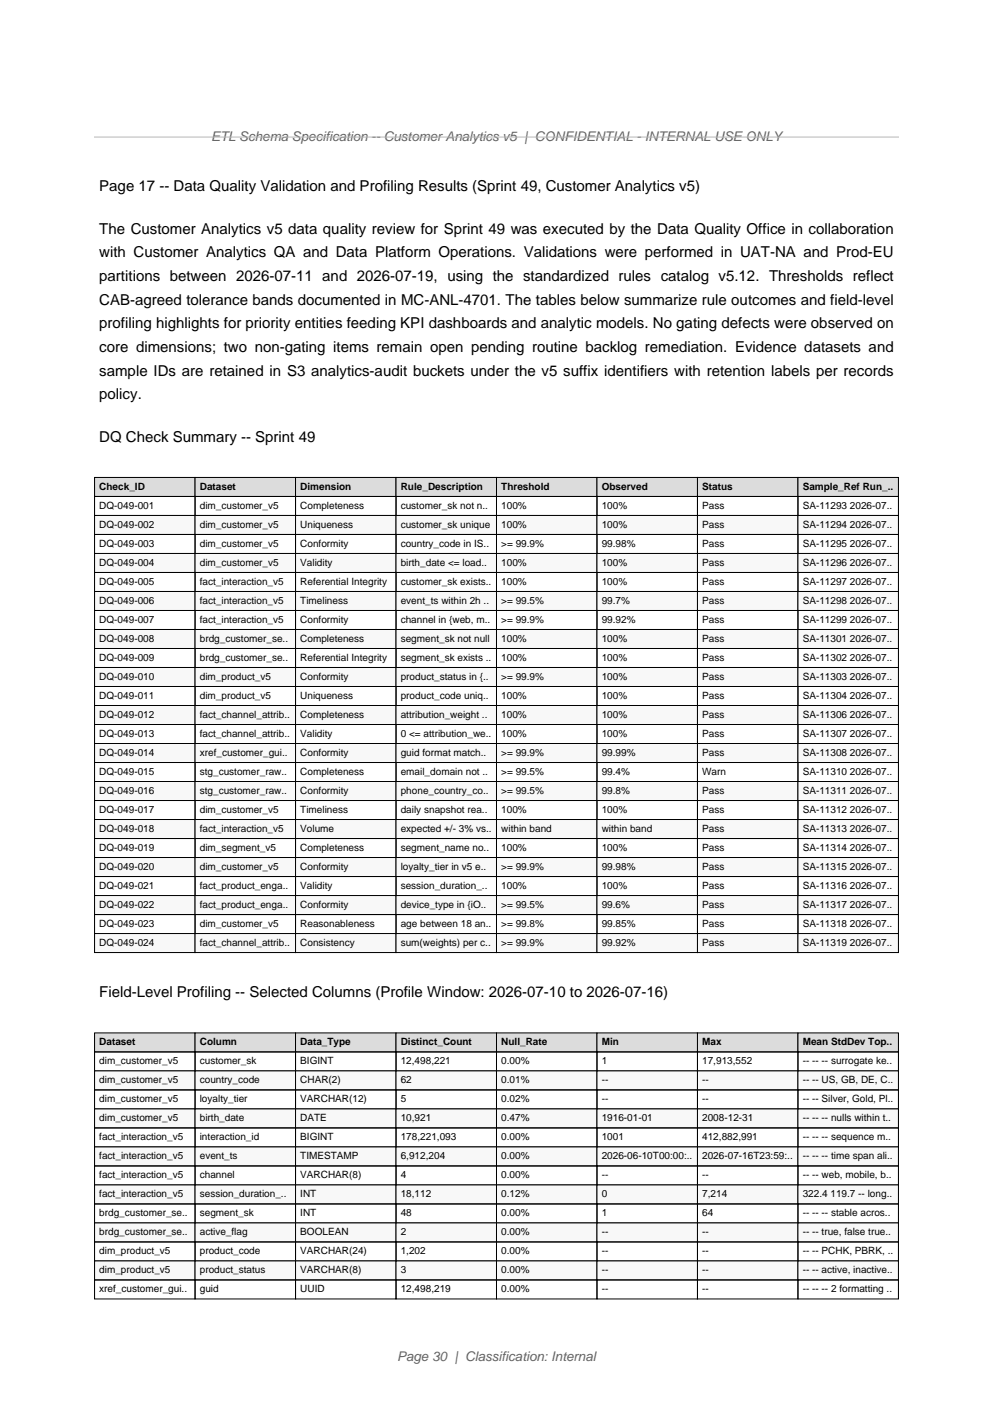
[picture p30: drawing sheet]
<svg xmlns="http://www.w3.org/2000/svg" width="210mm" height="297mm" viewBox="0 0 210 297" stroke-linecap="round" stroke-linejoin="round" font-family="sans-serif">
<defs><g id="words">
<g font-size="3.2">
<text x="21" y="40.5">Page 17 -- Data Quality Validation and Profiling Results (Sprint 49, Customer Analytics v5)</text>
<text x="21" y="49.5">The Customer Analytics v5 data quality review for Sprint 49 was executed by the Data Quality Office in collaboration</text>
<text x="21" y="54.5">with Customer Analytics QA and Data Platform Operations. Validations were performed in UAT-NA and Prod-EU</text>
<text x="21" y="59.5">partitions between 2026-07-11 and 2026-07-19, using the standardized rules catalog v5.12. Thresholds reflect</text>
<text x="21" y="64.5">CAB-agreed tolerance bands documented in MC-ANL-4701. The tables below summarize rule outcomes and field-level</text>
<text x="21" y="69.5">profiling highlights for priority entities feeding KPI dashboards and analytic models. No gating defects were observed on</text>
<text x="21" y="74.5">core dimensions; two non-gating items remain open pending routine backlog remediation. Evidence datasets and</text>
<text x="21" y="79.5">sample IDs are retained in S3 analytics-audit buckets under the v5 suffix identifiers with retention labels per records</text>
<text x="21" y="84.5">policy.</text>
<text x="21" y="93.5">DQ Check Summary -- Sprint 49</text>
<text x="21" y="211">Field-Level Profiling -- Selected Columns (Profile Window: 2026-07-10 to 2026-07-16)</text>
</g>
<g font-size="2.8" fill="#646464">
<text x="44.6" y="29.8">ETL Schema Specification -- Customer Analytics v5 | CONFIDENTIAL - INTERNAL USE ONLY</text>
<text x="84" y="287.8">Page 30 | Classification: Internal</text>
</g>
<g font-size="2.1">
<text x="21" y="103.6">Check_ID</text>
<text x="21" y="107.7">DQ-049-001</text>
<text x="42.2" y="103.6">Dataset</text>
<text x="42.2" y="107.7">dim_customer_v5</text>
<text x="63.5" y="103.6">Dimension</text>
<text x="63.5" y="107.7">Completeness</text>
<text x="84.8" y="103.6">Rule_Description</text>
<text x="84.8" y="107.7">customer_sk not n..</text>
<text x="106" y="103.6">Threshold</text>
<text x="106" y="107.7">100%</text>
<text x="127.3" y="103.6">Observed</text>
<text x="127.3" y="107.7">100%</text>
<text x="148.5" y="103.6">Status</text>
<text x="148.5" y="107.7">Pass</text>
<text x="169.7" y="103.6">Sample_Ref Run_..</text>
<text x="169.7" y="107.7">SA-11293 2026-07..</text>
<text x="21" y="111.7">DQ-049-002</text>
<text x="42.2" y="111.7">dim_customer_v5</text>
<text x="63.5" y="111.7">Uniqueness</text>
<text x="84.8" y="111.7">customer_sk unique</text>
<text x="106" y="111.7">100%</text>
<text x="127.3" y="111.7">100%</text>
<text x="148.5" y="111.7">Pass</text>
<text x="169.7" y="111.7">SA-11294 2026-07..</text>
<text x="21" y="115.7">DQ-049-003</text>
<text x="21" y="119.7">DQ-049-004</text>
<text x="42.2" y="115.7">dim_customer_v5</text>
<text x="42.2" y="119.7">dim_customer_v5</text>
<text x="63.5" y="115.7">Conformity</text>
<text x="63.5" y="119.7">Validity</text>
<text x="84.8" y="115.7">country_code in IS..</text>
<text x="84.8" y="119.7">birth_date &lt;= load..</text>
<text x="106" y="115.7">&gt;= 99.9%</text>
<text x="106" y="119.7">100%</text>
<text x="127.3" y="115.7">99.98%</text>
<text x="127.3" y="119.7">100%</text>
<text x="148.5" y="115.7">Pass</text>
<text x="148.5" y="119.7">Pass</text>
<text x="169.7" y="115.7">SA-11295 2026-07..</text>
<text x="169.7" y="119.7">SA-11296 2026-07..</text>
<text x="21" y="123.7">DQ-049-005</text>
<text x="42.2" y="123.7">fact_interaction_v5</text>
<text x="63.5" y="123.7">Referential Integrity</text>
<text x="84.8" y="123.7">customer_sk exists..</text>
<text x="106" y="123.7">100%</text>
<text x="127.3" y="123.7">100%</text>
<text x="148.5" y="123.7">Pass</text>
<text x="169.7" y="123.7">SA-11297 2026-07..</text>
<text x="21" y="127.8">DQ-049-006</text>
<text x="21" y="131.8">DQ-049-007</text>
<text x="42.2" y="127.8">fact_interaction_v5</text>
<text x="42.2" y="131.8">fact_interaction_v5</text>
<text x="63.5" y="127.8">Timeliness</text>
<text x="63.5" y="131.8">Conformity</text>
<text x="84.8" y="127.8">event_ts within 2h ..</text>
<text x="84.8" y="131.8">channel in {web, m..</text>
<text x="106" y="127.8">&gt;= 99.5%</text>
<text x="106" y="131.8">&gt;= 99.9%</text>
<text x="127.3" y="127.8">99.7%</text>
<text x="127.3" y="131.8">99.92%</text>
<text x="148.5" y="127.8">Pass</text>
<text x="148.5" y="131.8">Pass</text>
<text x="169.7" y="127.8">SA-11298 2026-07..</text>
<text x="169.7" y="131.8">SA-11299 2026-07..</text>
<text x="21" y="135.8">DQ-049-008</text>
<text x="42.2" y="135.8">brdg_customer_se..</text>
<text x="63.5" y="135.8">Completeness</text>
<text x="84.8" y="135.8">segment_sk not null</text>
<text x="106" y="135.8">100%</text>
<text x="127.3" y="135.8">100%</text>
<text x="148.5" y="135.8">Pass</text>
<text x="169.7" y="135.8">SA-11301 2026-07..</text>
<text x="21" y="139.8">DQ-049-009</text>
<text x="21" y="143.8">DQ-049-010</text>
<text x="42.2" y="139.8">brdg_customer_se..</text>
<text x="42.2" y="143.8">dim_product_v5</text>
<text x="63.5" y="139.8">Referential Integrity</text>
<text x="63.5" y="143.8">Conformity</text>
<text x="84.8" y="139.8">segment_sk exists ..</text>
<text x="84.8" y="143.8">product_status in {..</text>
<text x="106" y="139.8">100%</text>
<text x="106" y="143.8">&gt;= 99.9%</text>
<text x="127.3" y="139.8">100%</text>
<text x="127.3" y="143.8">100%</text>
<text x="148.5" y="139.8">Pass</text>
<text x="148.5" y="143.8">Pass</text>
<text x="169.7" y="139.8">SA-11302 2026-07..</text>
<text x="169.7" y="143.8">SA-11303 2026-07..</text>
<text x="21" y="147.9">DQ-049-011</text>
<text x="42.2" y="147.9">dim_product_v5</text>
<text x="63.5" y="147.9">Uniqueness</text>
<text x="84.8" y="147.9">product_code uniq..</text>
<text x="106" y="147.9">100%</text>
<text x="127.3" y="147.9">100%</text>
<text x="148.5" y="147.9">Pass</text>
<text x="169.7" y="147.9">SA-11304 2026-07..</text>
<text x="21" y="151.9">DQ-049-012</text>
<text x="21" y="155.9">DQ-049-013</text>
<text x="42.2" y="151.9">fact_channel_attrib..</text>
<text x="42.2" y="155.9">fact_channel_attrib..</text>
<text x="63.5" y="151.9">Completeness</text>
<text x="63.5" y="155.9">Validity</text>
<text x="84.8" y="151.9">attribution_weight ..</text>
<text x="84.8" y="155.9">0 &lt;= attribution_we..</text>
<text x="106" y="151.9">100%</text>
<text x="106" y="155.9">100%</text>
<text x="127.3" y="151.9">100%</text>
<text x="127.3" y="155.9">100%</text>
<text x="148.5" y="151.9">Pass</text>
<text x="148.5" y="155.9">Pass</text>
<text x="169.7" y="151.9">SA-11306 2026-07..</text>
<text x="169.7" y="155.9">SA-11307 2026-07..</text>
<text x="21" y="159.9">DQ-049-014</text>
<text x="42.2" y="159.9">xref_customer_gui..</text>
<text x="63.5" y="159.9">Conformity</text>
<text x="84.8" y="159.9">guid format match..</text>
<text x="106" y="159.9">&gt;= 99.9%</text>
<text x="127.3" y="159.9">99.99%</text>
<text x="148.5" y="159.9">Pass</text>
<text x="169.7" y="159.9">SA-11308 2026-07..</text>
<text x="21" y="163.9">DQ-049-015</text>
<text x="21" y="168">DQ-049-016</text>
<text x="42.2" y="163.9">stg_customer_raw..</text>
<text x="42.2" y="168">stg_customer_raw..</text>
<text x="63.5" y="163.9">Completeness</text>
<text x="63.5" y="168">Conformity</text>
<text x="84.8" y="163.9">email_domain not ..</text>
<text x="84.8" y="168">phone_country_co..</text>
<text x="106" y="163.9">&gt;= 99.5%</text>
<text x="106" y="168">&gt;= 99.5%</text>
<text x="127.3" y="163.9">99.4%</text>
<text x="127.3" y="168">99.8%</text>
<text x="148.5" y="163.9">Warn</text>
<text x="148.5" y="168">Pass</text>
<text x="169.7" y="163.9">SA-11310 2026-07..</text>
<text x="169.7" y="168">SA-11311 2026-07..</text>
<text x="21" y="172">DQ-049-017</text>
<text x="42.2" y="172">dim_customer_v5</text>
<text x="63.5" y="172">Timeliness</text>
<text x="84.8" y="172">daily snapshot rea..</text>
<text x="106" y="172">100%</text>
<text x="127.3" y="172">100%</text>
<text x="148.5" y="172">Pass</text>
<text x="169.7" y="172">SA-11312 2026-07..</text>
<text x="21" y="176">DQ-049-018</text>
<text x="42.2" y="176">fact_interaction_v5</text>
<text x="63.5" y="176">Volume</text>
<text x="84.8" y="176">expected +/- 3% vs..</text>
<text x="106" y="176">within band</text>
<text x="127.3" y="176">within band</text>
<text x="148.5" y="176">Pass</text>
<text x="169.7" y="176">SA-11313 2026-07..</text>
<text x="21" y="180">DQ-049-019</text>
<text x="21" y="184">DQ-049-020</text>
<text x="42.2" y="180">dim_segment_v5</text>
<text x="42.2" y="184">dim_customer_v5</text>
<text x="63.5" y="180">Completeness</text>
<text x="63.5" y="184">Conformity</text>
<text x="84.8" y="180">segment_name no..</text>
<text x="84.8" y="184">loyalty_tier in v5 e..</text>
<text x="106" y="180">100%</text>
<text x="106" y="184">&gt;= 99.9%</text>
<text x="127.3" y="180">100%</text>
<text x="127.3" y="184">99.98%</text>
<text x="148.5" y="180">Pass</text>
<text x="148.5" y="184">Pass</text>
<text x="169.7" y="180">SA-11314 2026-07..</text>
<text x="169.7" y="184">SA-11315 2026-07..</text>
<text x="21" y="188.1">DQ-049-021</text>
<text x="42.2" y="188.1">fact_product_enga..</text>
<text x="63.5" y="188.1">Validity</text>
<text x="84.8" y="188.1">session_duration_..</text>
<text x="106" y="188.1">100%</text>
<text x="127.3" y="188.1">100%</text>
<text x="148.5" y="188.1">Pass</text>
<text x="169.7" y="188.1">SA-11316 2026-07..</text>
<text x="21" y="192.1">DQ-049-022</text>
<text x="21" y="196.1">DQ-049-023</text>
<text x="42.2" y="192.1">fact_product_enga..</text>
<text x="42.2" y="196.1">dim_customer_v5</text>
<text x="63.5" y="192.1">Conformity</text>
<text x="63.5" y="196.1">Reasonableness</text>
<text x="84.8" y="192.1">device_type in {iO..</text>
<text x="84.8" y="196.1">age between 18 an..</text>
<text x="106" y="192.1">&gt;= 99.5%</text>
<text x="106" y="196.1">&gt;= 99.8%</text>
<text x="127.3" y="192.1">99.6%</text>
<text x="127.3" y="196.1">99.85%</text>
<text x="148.5" y="192.1">Pass</text>
<text x="148.5" y="196.1">Pass</text>
<text x="169.7" y="192.1">SA-11317 2026-07..</text>
<text x="169.7" y="196.1">SA-11318 2026-07..</text>
<text x="21" y="200.1">DQ-049-024</text>
<text x="42.2" y="200.1">fact_channel_attrib..</text>
<text x="63.5" y="200.1">Consistency</text>
<text x="84.8" y="200.1">sum(weights) per c..</text>
<text x="106" y="200.1">&gt;= 99.9%</text>
<text x="127.3" y="200.1">99.92%</text>
<text x="148.5" y="200.1">Pass</text>
<text x="169.7" y="200.1">SA-11319 2026-07..</text>
<text x="21" y="221.1">Dataset</text>
<text x="42.2" y="221.1">Column</text>
<text x="63.5" y="221.1">Data_Type</text>
<text x="84.8" y="221.1">Distinct_Count</text>
<text x="106" y="221.1">Null_Rate</text>
<text x="127.3" y="221.1">Min</text>
<text x="148.5" y="221.1">Max</text>
<text x="169.7" y="221.1">Mean StdDev Top..</text>
<text x="21" y="225.2">dim_customer_v5</text>
<text x="42.2" y="225.2">customer_sk</text>
<text x="63.5" y="225.2">BIGINT</text>
<text x="84.8" y="225.2">12,498,221</text>
<text x="106" y="225.2">0.00%</text>
<text x="127.3" y="225.2">1</text>
<text x="148.5" y="225.2">17,913,552</text>
<text x="169.7" y="225.2">-- -- -- surrogate ke..</text>
<text x="21" y="229.2">dim_customer_v5</text>
<text x="21" y="233.2">dim_customer_v5</text>
<text x="42.2" y="229.2">country_code</text>
<text x="42.2" y="233.2">loyalty_tier</text>
<text x="63.5" y="229.2">CHAR(2)</text>
<text x="63.5" y="233.2">VARCHAR(12)</text>
<text x="84.8" y="229.2">62</text>
<text x="84.8" y="233.2">5</text>
<text x="106" y="229.2">0.01%</text>
<text x="106" y="233.2">0.02%</text>
<text x="127.3" y="229.2">--</text>
<text x="127.3" y="233.2">--</text>
<text x="148.5" y="229.2">--</text>
<text x="148.5" y="233.2">--</text>
<text x="169.7" y="229.2">-- -- US, GB, DE, C..</text>
<text x="169.7" y="233.2">-- -- Silver, Gold, Pl..</text>
<text x="21" y="237.2">dim_customer_v5</text>
<text x="42.2" y="237.2">birth_date</text>
<text x="63.5" y="237.2">DATE</text>
<text x="84.8" y="237.2">10,921</text>
<text x="106" y="237.2">0.47%</text>
<text x="127.3" y="237.2">1916-01-01</text>
<text x="148.5" y="237.2">2008-12-31</text>
<text x="169.7" y="237.2">-- -- -- nulls within t..</text>
<text x="21" y="241.2">fact_interaction_v5</text>
<text x="21" y="245.3">fact_interaction_v5</text>
<text x="42.2" y="241.2">interaction_id</text>
<text x="42.2" y="245.3">event_ts</text>
<text x="63.5" y="241.2">BIGINT</text>
<text x="63.5" y="245.3">TIMESTAMP</text>
<text x="84.8" y="241.2">178,221,093</text>
<text x="84.8" y="245.3">6,912,204</text>
<text x="106" y="241.2">0.00%</text>
<text x="106" y="245.3">0.00%</text>
<text x="127.3" y="241.2">1001</text>
<text x="127.3" y="245.3">2026-06-10T00:00:..</text>
<text x="148.5" y="241.2">412,882,991</text>
<text x="148.5" y="245.3">2026-07-16T23:59:..</text>
<text x="169.7" y="241.2">-- -- -- sequence m..</text>
<text x="169.7" y="245.3">-- -- -- time span ali..</text>
<text x="21" y="249.3">fact_interaction_v5</text>
<text x="42.2" y="249.3">channel</text>
<text x="63.5" y="249.3">VARCHAR(8)</text>
<text x="84.8" y="249.3">4</text>
<text x="106" y="249.3">0.00%</text>
<text x="127.3" y="249.3">--</text>
<text x="148.5" y="249.3">--</text>
<text x="169.7" y="249.3">-- -- web, mobile, b..</text>
<text x="21" y="253.3">fact_interaction_v5</text>
<text x="21" y="257.3">brdg_customer_se..</text>
<text x="42.2" y="253.3">session_duration_..</text>
<text x="42.2" y="257.3">segment_sk</text>
<text x="63.5" y="253.3">INT</text>
<text x="63.5" y="257.3">INT</text>
<text x="84.8" y="253.3">18,112</text>
<text x="84.8" y="257.3">48</text>
<text x="106" y="253.3">0.12%</text>
<text x="106" y="257.3">0.00%</text>
<text x="127.3" y="253.3">0</text>
<text x="127.3" y="257.3">1</text>
<text x="148.5" y="253.3">7,214</text>
<text x="148.5" y="257.3">64</text>
<text x="169.7" y="253.3">322.4 119.7 -- long..</text>
<text x="169.7" y="257.3">-- -- -- stable acros..</text>
<text x="21" y="261.3">brdg_customer_se..</text>
<text x="42.2" y="261.3">active_flag</text>
<text x="63.5" y="261.3">BOOLEAN</text>
<text x="84.8" y="261.3">2</text>
<text x="106" y="261.3">0.00%</text>
<text x="127.3" y="261.3">--</text>
<text x="148.5" y="261.3">--</text>
<text x="169.7" y="261.3">-- -- true, false true..</text>
<text x="21" y="265.4">dim_product_v5</text>
<text x="21" y="269.4">dim_product_v5</text>
<text x="42.2" y="265.4">product_code</text>
<text x="42.2" y="269.4">product_status</text>
<text x="63.5" y="265.4">VARCHAR(24)</text>
<text x="63.5" y="269.4">VARCHAR(8)</text>
<text x="84.8" y="265.4">1,202</text>
<text x="84.8" y="269.4">3</text>
<text x="106" y="265.4">0.00%</text>
<text x="106" y="269.4">0.00%</text>
<text x="127.3" y="265.4">--</text>
<text x="127.3" y="269.4">--</text>
<text x="148.5" y="265.4">--</text>
<text x="148.5" y="269.4">--</text>
<text x="169.7" y="265.4">-- -- PCHK, PBRK, ..</text>
<text x="169.7" y="269.4">-- -- active, inactive..</text>
<text x="21" y="273.4">xref_customer_gui..</text>
<text x="42.2" y="273.4">guid</text>
<text x="63.5" y="273.4">UUID</text>
<text x="84.8" y="273.4">12,498,219</text>
<text x="106" y="273.4">0.00%</text>
<text x="127.3" y="273.4">--</text>
<text x="148.5" y="273.4">--</text>
<text x="169.7" y="273.4">-- -- -- 2 formatting ..</text>
</g>
</g></defs>
<path d="M20 29h170" fill="none" stroke="#b4b4b4" stroke-width=".21"/>
<g fill="#dcdcdc" stroke="#000" stroke-width=".21">
<path d="M20 101h21.3v4h-21.3z"/>
<path d="M41.3 101h21.2v4h-21.2z"/>
<path d="M62.5 101h21.3v4h-21.3z"/>
<path d="M83.7 101h21.3v4h-21.3z"/>
<path d="M105 101h21.3v4h-21.3z"/>
<path d="M126.3 101h21.2v4h-21.2z"/>
<path d="M147.5 101h21.3v4h-21.3z"/>
<path d="M168.8 101h21.2v4h-21.2z"/>
</g>
<path d="M20 105h21.3v4h-21.3zM41.3 105h21.2v4h-21.2zM62.5 105h21.3v4h-21.3zM83.7 105h21.3v4h-21.3zM105 105h21.3v4h-21.3zM126.3 105h21.2v4h-21.2zM147.5 105h21.3v4h-21.3zM168.8 105h21.2v4h-21.2z" fill="none" stroke="#000" stroke-width=".21"/>
<g fill="#f8f8f8" stroke="#000" stroke-width=".21">
<path d="M20 109h21.3v4.1h-21.3z"/>
<path d="M41.3 109h21.2v4.1h-21.2z"/>
<path d="M62.5 109h21.3v4.1h-21.3z"/>
<path d="M83.7 109h21.3v4.1h-21.3z"/>
<path d="M105 109h21.3v4.1h-21.3z"/>
<path d="M126.3 109h21.2v4.1h-21.2z"/>
<path d="M147.5 109h21.3v4.1h-21.3z"/>
<path d="M168.8 109h21.2v4.1h-21.2z"/>
</g>
<path d="M20 113.1h21.3v4h-21.3zM41.3 113.1h21.2v4h-21.2zM62.5 113.1h21.3v4h-21.3zM83.7 113.1h21.3v4h-21.3zM105 113.1h21.3v4h-21.3zM126.3 113.1h21.2v4h-21.2zM147.5 113.1h21.3v4h-21.3zM168.8 113.1h21.2v4h-21.2z" fill="none" stroke="#000" stroke-width=".21"/>
<g fill="#f8f8f8" stroke="#000" stroke-width=".21">
<path d="M20 117.1h21.3v4h-21.3z"/>
<path d="M41.3 117.1h21.2v4h-21.2z"/>
<path d="M62.5 117.1h21.3v4h-21.3z"/>
<path d="M83.7 117.1h21.3v4h-21.3z"/>
<path d="M105 117.1h21.3v4h-21.3z"/>
<path d="M126.3 117.1h21.2v4h-21.2z"/>
<path d="M147.5 117.1h21.3v4h-21.3z"/>
<path d="M168.8 117.1h21.2v4h-21.2z"/>
</g>
<path d="M20 121.1h21.3v4h-21.3zM41.3 121.1h21.2v4h-21.2zM62.5 121.1h21.3v4h-21.3zM83.7 121.1h21.3v4h-21.3zM105 121.1h21.3v4h-21.3zM126.3 121.1h21.2v4h-21.2zM147.5 121.1h21.3v4h-21.3zM168.8 121.1h21.2v4h-21.2z" fill="none" stroke="#000" stroke-width=".21"/>
<g fill="#f8f8f8" stroke="#000" stroke-width=".21">
<path d="M20 125.1h21.3v4h-21.3z"/>
<path d="M41.3 125.1h21.2v4h-21.2z"/>
<path d="M62.5 125.1h21.3v4h-21.3z"/>
<path d="M83.7 125.1h21.3v4h-21.3z"/>
<path d="M105 125.1h21.3v4h-21.3z"/>
<path d="M126.3 125.1h21.2v4h-21.2z"/>
<path d="M147.5 125.1h21.3v4h-21.3z"/>
<path d="M168.8 125.1h21.2v4h-21.2z"/>
</g>
<path d="M20 129.1h21.3v4.1h-21.3zM41.3 129.1h21.2v4.1h-21.2zM62.5 129.1h21.3v4.1h-21.3zM83.7 129.1h21.3v4.1h-21.3zM105 129.1h21.3v4.1h-21.3zM126.3 129.1h21.2v4.1h-21.2zM147.5 129.1h21.3v4.1h-21.3zM168.8 129.1h21.2v4.1h-21.2z" fill="none" stroke="#000" stroke-width=".21"/>
<g fill="#f8f8f8" stroke="#000" stroke-width=".21">
<path d="M20 133.2h21.3v4h-21.3z"/>
<path d="M41.3 133.2h21.2v4h-21.2z"/>
<path d="M62.5 133.2h21.3v4h-21.3z"/>
<path d="M83.7 133.2h21.3v4h-21.3z"/>
<path d="M105 133.2h21.3v4h-21.3z"/>
<path d="M126.3 133.2h21.2v4h-21.2z"/>
<path d="M147.5 133.2h21.3v4h-21.3z"/>
<path d="M168.8 133.2h21.2v4h-21.2z"/>
</g>
<path d="M20 137.2h21.3v4h-21.3zM41.3 137.2h21.2v4h-21.2zM62.5 137.2h21.3v4h-21.3zM83.7 137.2h21.3v4h-21.3zM105 137.2h21.3v4h-21.3zM126.3 137.2h21.2v4h-21.2zM147.5 137.2h21.3v4h-21.3zM168.8 137.2h21.2v4h-21.2z" fill="none" stroke="#000" stroke-width=".21"/>
<g fill="#f8f8f8" stroke="#000" stroke-width=".21">
<path d="M20 141.2h21.3v4h-21.3z"/>
<path d="M41.3 141.2h21.2v4h-21.2z"/>
<path d="M62.5 141.2h21.3v4h-21.3z"/>
<path d="M83.7 141.2h21.3v4h-21.3z"/>
<path d="M105 141.2h21.3v4h-21.3z"/>
<path d="M126.3 141.2h21.2v4h-21.2z"/>
<path d="M147.5 141.2h21.3v4h-21.3z"/>
<path d="M168.8 141.2h21.2v4h-21.2z"/>
</g>
<path d="M20 145.2h21.3v4h-21.3zM41.3 145.2h21.2v4h-21.2zM62.5 145.2h21.3v4h-21.3zM83.7 145.2h21.3v4h-21.3zM105 145.2h21.3v4h-21.3zM126.3 145.2h21.2v4h-21.2zM147.5 145.2h21.3v4h-21.3zM168.8 145.2h21.2v4h-21.2z" fill="none" stroke="#000" stroke-width=".21"/>
<g fill="#f8f8f8" stroke="#000" stroke-width=".21">
<path d="M20 149.2h21.3v4.1h-21.3z"/>
<path d="M41.3 149.2h21.2v4.1h-21.2z"/>
<path d="M62.5 149.2h21.3v4.1h-21.3z"/>
<path d="M83.7 149.2h21.3v4.1h-21.3z"/>
<path d="M105 149.2h21.3v4.1h-21.3z"/>
<path d="M126.3 149.2h21.2v4.1h-21.2z"/>
<path d="M147.5 149.2h21.3v4.1h-21.3z"/>
<path d="M168.8 149.2h21.2v4.1h-21.2z"/>
</g>
<path d="M20 153.3h21.3v4h-21.3zM41.3 153.3h21.2v4h-21.2zM62.5 153.3h21.3v4h-21.3zM83.7 153.3h21.3v4h-21.3zM105 153.3h21.3v4h-21.3zM126.3 153.3h21.2v4h-21.2zM147.5 153.3h21.3v4h-21.3zM168.8 153.3h21.2v4h-21.2z" fill="none" stroke="#000" stroke-width=".21"/>
<g fill="#f8f8f8" stroke="#000" stroke-width=".21">
<path d="M20 157.3h21.3v4h-21.3z"/>
<path d="M41.3 157.3h21.2v4h-21.2z"/>
<path d="M62.5 157.3h21.3v4h-21.3z"/>
<path d="M83.7 157.3h21.3v4h-21.3z"/>
<path d="M105 157.3h21.3v4h-21.3z"/>
<path d="M126.3 157.3h21.2v4h-21.2z"/>
<path d="M147.5 157.3h21.3v4h-21.3z"/>
<path d="M168.8 157.3h21.2v4h-21.2z"/>
</g>
<path d="M20 161.3h21.3v4h-21.3zM41.3 161.3h21.2v4h-21.2zM62.5 161.3h21.3v4h-21.3zM83.7 161.3h21.3v4h-21.3zM105 161.3h21.3v4h-21.3zM126.3 161.3h21.2v4h-21.2zM147.5 161.3h21.3v4h-21.3zM168.8 161.3h21.2v4h-21.2z" fill="none" stroke="#000" stroke-width=".21"/>
<g fill="#f8f8f8" stroke="#000" stroke-width=".21">
<path d="M20 165.3h21.3v4h-21.3z"/>
<path d="M41.3 165.3h21.2v4h-21.2z"/>
<path d="M62.5 165.3h21.3v4h-21.3z"/>
<path d="M83.7 165.3h21.3v4h-21.3z"/>
<path d="M105 165.3h21.3v4h-21.3z"/>
<path d="M126.3 165.3h21.2v4h-21.2z"/>
<path d="M147.5 165.3h21.3v4h-21.3z"/>
<path d="M168.8 165.3h21.2v4h-21.2z"/>
</g>
<path d="M20 169.3h21.3v4.1h-21.3zM41.3 169.3h21.2v4.1h-21.2zM62.5 169.3h21.3v4.1h-21.3zM83.7 169.3h21.3v4.1h-21.3zM105 169.3h21.3v4.1h-21.3zM126.3 169.3h21.2v4.1h-21.2zM147.5 169.3h21.3v4.1h-21.3zM168.8 169.3h21.2v4.1h-21.2z" fill="none" stroke="#000" stroke-width=".21"/>
<g fill="#f8f8f8" stroke="#000" stroke-width=".21">
<path d="M20 173.4h21.3v4h-21.3z"/>
<path d="M41.3 173.4h21.2v4h-21.2z"/>
<path d="M62.5 173.4h21.3v4h-21.3z"/>
<path d="M83.7 173.4h21.3v4h-21.3z"/>
<path d="M105 173.4h21.3v4h-21.3z"/>
<path d="M126.3 173.4h21.2v4h-21.2z"/>
<path d="M147.5 173.4h21.3v4h-21.3z"/>
<path d="M168.8 173.4h21.2v4h-21.2z"/>
</g>
<path d="M20 177.4h21.3v4h-21.3zM41.3 177.4h21.2v4h-21.2zM62.5 177.4h21.3v4h-21.3zM83.7 177.4h21.3v4h-21.3zM105 177.4h21.3v4h-21.3zM126.3 177.4h21.2v4h-21.2zM147.5 177.4h21.3v4h-21.3zM168.8 177.4h21.2v4h-21.2z" fill="none" stroke="#000" stroke-width=".21"/>
<g fill="#f8f8f8" stroke="#000" stroke-width=".21">
<path d="M20 181.4h21.3v4h-21.3z"/>
<path d="M41.3 181.4h21.2v4h-21.2z"/>
<path d="M62.5 181.4h21.3v4h-21.3z"/>
<path d="M83.7 181.4h21.3v4h-21.3z"/>
<path d="M105 181.4h21.3v4h-21.3z"/>
<path d="M126.3 181.4h21.2v4h-21.2z"/>
<path d="M147.5 181.4h21.3v4h-21.3z"/>
<path d="M168.8 181.4h21.2v4h-21.2z"/>
</g>
<path d="M20 185.4h21.3v4h-21.3zM41.3 185.4h21.2v4h-21.2zM62.5 185.4h21.3v4h-21.3zM83.7 185.4h21.3v4h-21.3zM105 185.4h21.3v4h-21.3zM126.3 185.4h21.2v4h-21.2zM147.5 185.4h21.3v4h-21.3zM168.8 185.4h21.2v4h-21.2z" fill="none" stroke="#000" stroke-width=".21"/>
<g fill="#f8f8f8" stroke="#000" stroke-width=".21">
<path d="M20 189.4h21.3v4.1h-21.3z"/>
<path d="M41.3 189.4h21.2v4.1h-21.2z"/>
<path d="M62.5 189.4h21.3v4.1h-21.3z"/>
<path d="M83.7 189.4h21.3v4.1h-21.3z"/>
<path d="M105 189.4h21.3v4.1h-21.3z"/>
<path d="M126.3 189.4h21.2v4.1h-21.2z"/>
<path d="M147.5 189.4h21.3v4.1h-21.3z"/>
<path d="M168.8 189.4h21.2v4.1h-21.2z"/>
</g>
<path d="M20 193.5h21.3v4h-21.3zM41.3 193.5h21.2v4h-21.2zM62.5 193.5h21.3v4h-21.3zM83.7 193.5h21.3v4h-21.3zM105 193.5h21.3v4h-21.3zM126.3 193.5h21.2v4h-21.2zM147.5 193.5h21.3v4h-21.3zM168.8 193.5h21.2v4h-21.2z" fill="none" stroke="#000" stroke-width=".21"/>
<g fill="#f8f8f8" stroke="#000" stroke-width=".21">
<path d="M20 197.5h21.3v4h-21.3z"/>
<path d="M41.3 197.5h21.2v4h-21.2z"/>
<path d="M62.5 197.5h21.3v4h-21.3z"/>
<path d="M83.7 197.5h21.3v4h-21.3z"/>
<path d="M105 197.5h21.3v4h-21.3z"/>
<path d="M126.3 197.5h21.2v4h-21.2z"/>
<path d="M147.5 197.5h21.3v4h-21.3z"/>
<path d="M168.8 197.5h21.2v4h-21.2z"/>
</g>
<g fill="#dcdcdc" stroke="#000" stroke-width=".21">
<path d="M20 218.5h21.3v4h-21.3z"/>
<path d="M41.3 218.5h21.2v4h-21.2z"/>
<path d="M62.5 218.5h21.3v4h-21.3z"/>
<path d="M83.7 218.5h21.3v4h-21.3z"/>
<path d="M105 218.5h21.3v4h-21.3z"/>
<path d="M126.3 218.5h21.2v4h-21.2z"/>
<path d="M147.5 218.5h21.3v4h-21.3z"/>
<path d="M168.8 218.5h21.2v4h-21.2z"/>
</g>
<path d="M20 222.5h21.3v4h-21.3zM41.3 222.5h21.2v4h-21.2zM62.5 222.5h21.3v4h-21.3zM83.7 222.5h21.3v4h-21.3zM105 222.5h21.3v4h-21.3zM126.3 222.5h21.2v4h-21.2zM147.5 222.5h21.3v4h-21.3zM168.8 222.5h21.2v4h-21.2z" fill="none" stroke="#000" stroke-width=".21"/>
<g fill="#f8f8f8" stroke="#000" stroke-width=".21">
<path d="M20 226.5h21.3v4.1h-21.3z"/>
<path d="M41.3 226.5h21.2v4.1h-21.2z"/>
<path d="M62.5 226.5h21.3v4.1h-21.3z"/>
<path d="M83.7 226.5h21.3v4.1h-21.3z"/>
<path d="M105 226.5h21.3v4.1h-21.3z"/>
<path d="M126.3 226.5h21.2v4.1h-21.2z"/>
<path d="M147.5 226.5h21.3v4.1h-21.3z"/>
<path d="M168.8 226.5h21.2v4.1h-21.2z"/>
</g>
<path d="M20 230.6h21.3v4h-21.3zM41.3 230.6h21.2v4h-21.2zM62.5 230.6h21.3v4h-21.3zM83.7 230.6h21.3v4h-21.3zM105 230.6h21.3v4h-21.3zM126.3 230.6h21.2v4h-21.2zM147.5 230.6h21.3v4h-21.3zM168.8 230.6h21.2v4h-21.2z" fill="none" stroke="#000" stroke-width=".21"/>
<g fill="#f8f8f8" stroke="#000" stroke-width=".21">
<path d="M20 234.6h21.3v4h-21.3z"/>
<path d="M41.3 234.6h21.2v4h-21.2z"/>
<path d="M62.5 234.6h21.3v4h-21.3z"/>
<path d="M83.7 234.6h21.3v4h-21.3z"/>
<path d="M105 234.6h21.3v4h-21.3z"/>
<path d="M126.3 234.6h21.2v4h-21.2z"/>
<path d="M147.5 234.6h21.3v4h-21.3z"/>
<path d="M168.8 234.6h21.2v4h-21.2z"/>
</g>
<path d="M20 238.6h21.3v4h-21.3zM41.3 238.6h21.2v4h-21.2zM62.5 238.6h21.3v4h-21.3zM83.7 238.6h21.3v4h-21.3zM105 238.6h21.3v4h-21.3zM126.3 238.6h21.2v4h-21.2zM147.5 238.6h21.3v4h-21.3zM168.8 238.6h21.2v4h-21.2z" fill="none" stroke="#000" stroke-width=".21"/>
<g fill="#f8f8f8" stroke="#000" stroke-width=".21">
<path d="M20 242.6h21.3v4h-21.3z"/>
<path d="M41.3 242.6h21.2v4h-21.2z"/>
<path d="M62.5 242.6h21.3v4h-21.3z"/>
<path d="M83.7 242.6h21.3v4h-21.3z"/>
<path d="M105 242.6h21.3v4h-21.3z"/>
<path d="M126.3 242.6h21.2v4h-21.2z"/>
<path d="M147.5 242.6h21.3v4h-21.3z"/>
<path d="M168.8 242.6h21.2v4h-21.2z"/>
</g>
<path d="M20 246.6h21.3v4.1h-21.3zM41.3 246.6h21.2v4.1h-21.2zM62.5 246.6h21.3v4.1h-21.3zM83.7 246.6h21.3v4.1h-21.3zM105 246.6h21.3v4.1h-21.3zM126.3 246.6h21.2v4.1h-21.2zM147.5 246.6h21.3v4.1h-21.3zM168.8 246.6h21.2v4.1h-21.2z" fill="none" stroke="#000" stroke-width=".21"/>
<g fill="#f8f8f8" stroke="#000" stroke-width=".21">
<path d="M20 250.7h21.3v4h-21.3z"/>
<path d="M41.3 250.7h21.2v4h-21.2z"/>
<path d="M62.5 250.7h21.3v4h-21.3z"/>
<path d="M83.7 250.7h21.3v4h-21.3z"/>
<path d="M105 250.7h21.3v4h-21.3z"/>
<path d="M126.3 250.7h21.2v4h-21.2z"/>
<path d="M147.5 250.7h21.3v4h-21.3z"/>
<path d="M168.8 250.7h21.2v4h-21.2z"/>
</g>
<path d="M20 254.7h21.3v4h-21.3zM41.3 254.7h21.2v4h-21.2zM62.5 254.7h21.3v4h-21.3zM83.7 254.7h21.3v4h-21.3zM105 254.7h21.3v4h-21.3zM126.3 254.7h21.2v4h-21.2zM147.5 254.7h21.3v4h-21.3zM168.8 254.7h21.2v4h-21.2z" fill="none" stroke="#000" stroke-width=".21"/>
<g fill="#f8f8f8" stroke="#000" stroke-width=".21">
<path d="M20 258.7h21.3v4h-21.3z"/>
<path d="M41.3 258.7h21.2v4h-21.2z"/>
<path d="M62.5 258.7h21.3v4h-21.3z"/>
<path d="M83.7 258.7h21.3v4h-21.3z"/>
<path d="M105 258.7h21.3v4h-21.3z"/>
<path d="M126.3 258.7h21.2v4h-21.2z"/>
<path d="M147.5 258.7h21.3v4h-21.3z"/>
<path d="M168.8 258.7h21.2v4h-21.2z"/>
</g>
<path d="M20 262.7h21.3v4h-21.3zM41.3 262.7h21.2v4h-21.2zM62.5 262.7h21.3v4h-21.3zM83.7 262.7h21.3v4h-21.3zM105 262.7h21.3v4h-21.3zM126.3 262.7h21.2v4h-21.2zM147.5 262.7h21.3v4h-21.3zM168.8 262.7h21.2v4h-21.2z" fill="none" stroke="#000" stroke-width=".21"/>
<g fill="#f8f8f8" stroke="#000" stroke-width=".21">
<path d="M20 266.7h21.3v4.1h-21.3z"/>
<path d="M41.3 266.7h21.2v4.1h-21.2z"/>
<path d="M62.5 266.7h21.3v4.1h-21.3z"/>
<path d="M83.7 266.7h21.3v4.1h-21.3z"/>
<path d="M105 266.7h21.3v4.1h-21.3z"/>
<path d="M126.3 266.7h21.2v4.1h-21.2z"/>
<path d="M147.5 266.7h21.3v4.1h-21.3z"/>
<path d="M168.8 266.7h21.2v4.1h-21.2z"/>
</g>
<path d="M20 270.8h21.3v4h-21.3zM41.3 270.8h21.2v4h-21.2zM62.5 270.8h21.3v4h-21.3zM83.7 270.8h21.3v4h-21.3zM105 270.8h21.3v4h-21.3zM126.3 270.8h21.2v4h-21.2zM147.5 270.8h21.3v4h-21.3zM168.8 270.8h21.2v4h-21.2z" fill="none" stroke="#000" stroke-width=".21"/>
<use href="#words"/>
</svg>
